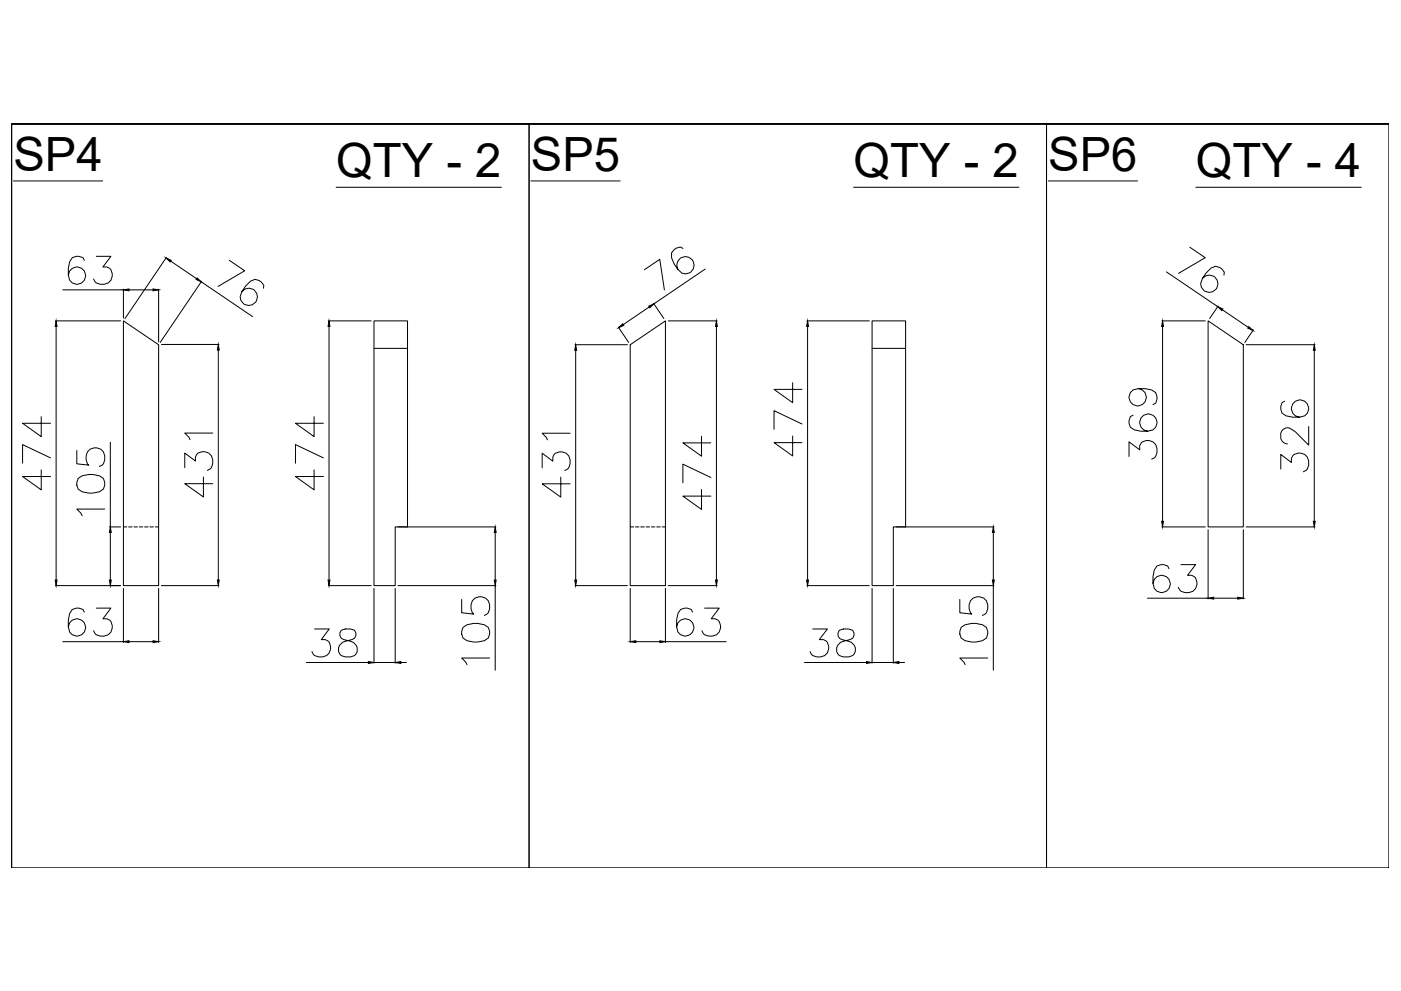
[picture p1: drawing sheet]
<svg xmlns="http://www.w3.org/2000/svg" width="594mm" height="420mm" viewBox="0 0 594 420" stroke-linecap="round" stroke-linejoin="round" font-family="sans-serif">
<defs><g id="words">
<g font-size="20">
<text x="5.7" y="72.5">SP4</text>
<text x="142.5" y="75.2">QTY - 2</text>
<text x="225.1" y="72.5">SP5</text>
<text x="361.9" y="75.2">QTY - 2</text>
<text x="444.5" y="72.5">SP6</text>
<text x="507.1" y="75.2">QTY - 4</text>
</g>
</g></defs>
<!-- layer: HIDDEN -->
<g fill="none" stroke="#000" stroke-width=".42">
<path d="M52.3 223.4h1.5M54.5 223.4h1.5M56.8 223.4h1.5M59.1 223.4h1.5M61.3 223.4h1.5M63.6 223.4h1.5M65.8 223.4h1.5M267.2 223.4h1.5M269.4 223.4h1.5M271.7 223.4h1.5M274 223.4h1.5M276.2 223.4h1.5"/>
<path d="M278.5 223.4h1.5M280.7 223.4h1.5"/>
</g>
<!-- layer: 0 -->
<g fill="none" stroke="#000" stroke-width=".42">
<path d="M4.9 52.5h219.5v315.4h-219.5zM4.9 52.5h584h-584v315.4M224.4 52.5h219.4v315.4h-219.4zM443.8 52.5h145.1v315.4h-145.1zM5.7 76.7h37.8M142.5 79.4h70.1M225.1 76.7h37.9M361.9 79.4h70.2M444.5 76.7h37.9M507.1 79.4h70.1M35.7 110.4l-.5-1.2a3.9 3.9 0 0 0-5.7 1.7l-.5 2.9v2.8l.5 2.2a3.7 3.7 0 0 0 6 .4 3.7 3.7 0 0 0-1.5-5.7 3.7 3.7 0 0 0-5 3.1M40.8 108.7h6.2l-3.4 4.5a3.2 3.2 0 0 1 4 3.9 4.4 4.4 0 0 1-7.3 2.3l-.6-1.1"/>
<path d="M70.6 109.1l-17.6 26M72.4 110.7l11 7.5M85.3 119.5l21.8 14.7M85.5 119.2l-17.6 26M97.2 110.4l6.6 4.4-11.3 6.6M273.2 114.4l6.6-4.4 1.9 12.9M289.6 105.3l-1.1-.6a3.9 3.9 0 0 0-3.7 4.6l1.1 2.6 1.6 2.4 1.7 1.5a3.7 3.7 0 0 0 5.1-3 3.7 3.7 0 0 0-4.4-3.9 3.7 3.7 0 0 0-2.4 5.4M299 114.1l-21.7 14.7M494.6 115.3l21.8 14.7M504.5 104.8l6.6 4.5-11.3 6.6M519 116.7l.2-1.3a3.9 3.9 0 0 0-5.7-1.7l-2 2-1.6 2.3-.8 2.2a3.7 3.7 0 0 0 4.7 3.6 3.7 3.7 0 0 0 2-5.5 3.7 3.7 0 0 0-5.9-.3M23.5 136h27.6"/>
<path d="M23.8 138.4v107.5M26.6 122.9h25.7M52.3 136l15 10.2v102.1h-15zM52.3 122.6v12.3M54.7 122.9h10.2M67.3 122.6v22.4M111.7 122.2l.2-1.2a3.9 3.9 0 0 0-5.7-1.8l-2 2-1.6 2.4-.8 2.1a3.7 3.7 0 0 0 4.7 3.7 3.7 3.7 0 0 0 2.1-5.6 3.7 3.7 0 0 0-6-.2M139.2 136h18.2M139.5 138.4v107.5M158.6 136h14.2v87.4h-5.2v24.9h-9zM262.2 138.7l4.4 6.5M275.3 130.1l-11 7.5"/>
<path d="M277.1 128.6l4.4 6.5M283.4 136h20.7M303.8 138.4v107.5M342.1 136h26.5M342.4 138.4v107.5M369.8 136h14.2v87.4h-5.2v24.9h-9zM492.7 136h18.4M493 138.4v82.6M512.3 136l14.9 10.2v77.2h-14.9zM516.5 129.8l-3.6 5.3M518.3 131.3l11 7.5M531.5 139.9l-3.6 5.3"/>
<path d="M68.4 146h24.5M92.6 148.4v97.5M158.6 147.7h14.2M243.8 146.2h22.3M244.1 148.5v97.4M267.2 146.2l15-10.2v112.3h-15zM369.8 147.7h14.2M528.4 146.2h29.2M557.3 148.5v72.5M17.5 176.6v8.5l-7.9-5.6h11.8M133.2 176.6v8.5l-7.9-5.6h11.8M336.1 162.3v8.4l-7.9-5.6h11.9"/>
<path d="M340.1 179.8l-11.9-5.7v7.9M480.4 176.1l-1.1 .5a3.8 3.8 0 0 0 1.7 5.7l2.8 .5h2.9l2.2-.5a3.7 3.7 0 0 0 .4-6 3.7 3.7 0 0 0-5.8 1.5 3.7 3.7 0 0 0 3.2 5M482.7 164.8a3.7 3.7 0 0 1 3.2 5 3.7 3.7 0 0 1-5.8 1.5 3.7 3.7 0 0 1 .3-6 10.7 10.7 0 0 1 9.6 1.2l.6 1.6v1.2l-.6 1.7-1.1 .5M544.8 170.1l-1.1 .6a3.8 3.8 0 0 0 1.6 5.6l2.9 .6h2.8l2.2-.6a3.7 3.7 0 0 0 .4-5.9 3.7 3.7 0 0 0-5.8 1.4 3.7 3.7 0 0 0 3.2 5.1M17.5 199.2v8.5l-7.9-5.7h11.8M21.4 194.1l-11.8-5.6v7.9M32.6 191v5.6l5 .6a4.2 4.2 0 0 1 0-6.2 4.2 4.2 0 0 1 6.3 .6 4.8 4.8 0 0 1-.6 5.6l-1.1 .6M46.8 187.5v35.9M78.3 198.3v-6.2l4.6 3.4a3.2 3.2 0 0 1 3.9-4 4.4 4.4 0 0 1 2.3 7.4l-1.2 .5M90.2 183.6h-11.9l1.7 1.7 .6 1.1M133.2 199.2v8.5l-7.9-5.7h11.8M137.1 194.1l-11.8-5.6v7.9"/>
<path d="M229.9 198.4v-6.3l4.5 3.4a3.2 3.2 0 0 1 4-3.9 4.4 4.4 0 0 1 2.2 7.3l-1.1 .6M241.7 183.7h-11.8l1.7 1.7 .6 1.1M297.5 184.9v8.5l-7.9-5.6h11.8M336.1 184.8v8.5l-7.9-5.6h11.9M478.8 193.5v-6.2l4.5 3.4a3.2 3.2 0 0 1 3.9-3.9 4.4 4.4 0 0 1 2.3 7.3l-1.1 .6M543.1 198.9v-6.2l4.5 3.4a3.2 3.2 0 0 1 4-4 4.4 4.4 0 0 1 2.2 7.4l-1.1 .5M554.9 180.8v7.9l-5.6-5.6-1.7-1.1a2.8 2.8 0 0 0-4.5 1.7v2.2a2.92 2.92 0 0 0 2.8 2.3M33.1 202.9a9.2 9.2 0 0 1 10.8 0 3.9 3.9 0 0 1-1.7 5.6 9.8 9.8 0 0 1-9.1-1.1l-.5-1.7v-1.2zM44.4 215.8h-11.8l1.7 1.7 .5 1.2M86.3 202.2v8.5l-8-5.6h11.9M237.8 202.3v8.5l-7.9-5.7h11.8M297.5 207.5v8.5l-7.9-5.7h11.8"/>
<path d="M301.4 202.4l-11.8-5.6v7.9M46.5 223.4h4.6M46.8 225.8v20.1M168.8 223.4h41.5M210 225.8v20.1M380 223.4h41.5M421.2 225.8v20.1M492.7 223.4h18.4M500.8 239.4h6.2l-3.4 4.5a3.2 3.2 0 0 1 3.9 4 4.4 4.4 0 0 1-7.3 2.2l-.6-1.1M512.3 224.6v29.3M527.2 224.6v29.3M528.4 223.4h29.2"/>
<path d="M23.5 248.3h27.6M35.7 259.5l-.5-1.1a3.8 3.8 0 0 0-5.7 1.7l-.5 2.8v2.8l.5 2.3a3.7 3.7 0 0 0 6 .4 3.7 3.7 0 0 0-1.5-5.8 3.7 3.7 0 0 0-5 3.1M40.8 257.8h6.2l-3.4 4.6a3.2 3.2 0 0 1 4 3.9 4.4 4.4 0 0 1-7.3 2.3l-.6-1.2M52.3 249.5v22.9M67.3 249.5v22.9M68.4 248.3h24.5M139.2 248.3h18.2M158.6 249.5v31.7M167.6 249.5v31.7M168.8 248.3h41.5M195.8 254.1v5.7l5.1 .6a4.2 4.2 0 0 1-.1-6.3 4.2 4.2 0 0 1 6.3 .6 4.8 4.8 0 0 1-.6 5.7l-1.1 .5M210 248.3v35.9"/>
<path d="M243.8 248.3h22.3M267.2 249.5v22.9M282.2 249.5v22.9M283.4 248.3h20.7M293.7 259.5l-.6-1.1a3.8 3.8 0 0 0-5.6 1.7l-.6 2.8v2.8l.6 2.3a3.7 3.7 0 0 0 5.9 .4 3.7 3.7 0 0 0-1.4-5.8 3.7 3.7 0 0 0-5.1 3.1M298.8 257.8h6.2l-3.4 4.6a3.2 3.2 0 0 1 3.9 3.9 4.4 4.4 0 0 1-7.3 2.3l-.6-1.2M342.1 248.3h26.5M369.8 249.5v31.7M378.8 249.5v31.7M380 248.3h41.5M407 254.1v5.7l5.1 .6a4.2 4.2 0 0 1 0-6.3 4.2 4.2 0 0 1 6.2 .6 4.8 4.8 0 0 1-.6 5.7l-1.1 .5M421.2 248.3v35.9"/>
<path d="M486.5 253.6h25.8M495.7 241.1l-.6-1.1a3.9 3.9 0 0 0-5.6 1.6l-.6 2.9v2.8l.6 2.3a3.7 3.7 0 0 0 5.9 .3 3.7 3.7 0 0 0-1.4-5.7 3.7 3.7 0 0 0-5.1 3.1M514.7 253.6h10.1M26.6 272.1h25.7M54.7 272.1h10.2M133.4 266.7h6.2l-3.4 4.5a3.2 3.2 0 0 1 4 3.9 4.4 4.4 0 0 1-7.4 2.3l-.5-1.1M144.7 267.2a2.4 2.4 0 0 0 1.1 4l2.3 .5a3.4 3.4 0 0 1 3.4 3.2 3.4 3.4 0 0 1-2.9 3.6h-2.2a3.3 3.3 0 0 1-2.9-2.7 3.3 3.3 0 0 1 1.8-3.5l3.9-1.1a2.39 2.39 0 0 0 1.1-4l-1.7-.5h-2.2zM196.3 266a9.2 9.2 0 0 1 10.8 0 3.8 3.8 0 0 1-1.7 5.6 9.8 9.8 0 0 1-9.1-1.1l-.5-1.7v-1.1zM207.6 279h-11.8l1.7 1.7 .5 1.1M269.6 272.1h10.2M282.2 272.1h25.7M344.6 266.7h6.2l-3.4 4.5a3.2 3.2 0 0 1 4 3.9 4.4 4.4 0 0 1-7.3 2.3l-.6-1.1"/>
<path d="M355.9 267.2a2.4 2.4 0 0 0 1.1 4l2.3 .5a3.4 3.4 0 0 1 3.4 3.2 3.4 3.4 0 0 1-2.8 3.6h-2.3a3.3 3.3 0 0 1-2.9-2.7 3.3 3.3 0 0 1 1.8-3.5l3.9-1.1a2.4 2.4 0 0 0 1.2-4l-1.7-.5h-2.3zM407.6 266a9.2 9.2 0 0 1 10.7 0 3.8 3.8 0 0 1-1.7 5.6 9.8 9.8 0 0 1-9-1.1l-.6-1.7v-1.1zM418.8 279h-11.8l1.7 1.7 .6 1.1M129.9 280.9h26.3M158.6 280.9h9M170 280.9h2.3M341.1 280.9h26.3M369.8 280.9h9M381.2 280.9h2.3"/>
</g>
<g fill="#000" stroke="#000" stroke-width=".42">
<path d="M70.4 109.4l2.2 1-.5 .6zM83.6 117.8l1.7 1.7-2.2-1zM23.8 136l.4 2.4h-.8zM52.3 122.9l2.4-.4v.8zM64.9 122.5l2.4 .4-2.4 .4zM139.5 136l.4 2.4h-.8zM262.3 138.9l1.8-1.6 .4 .6zM275.1 129.8l2.2-1-1.8 1.7zM303.8 136l.4 2.4h-.8zM342.4 136l.4 2.4h-.8zM493 136l.4 2.4h-.8zM516.4 130l2.1 1-.4 .7z"/>
<path d="M529.6 138.5l1.7 1.6-2.2-1zM92.6 146l.4 2.4h-.8zM244.1 146.2l.4 2.3h-.8zM557.3 146.2l.4 2.3h-.8zM46.8 223.4l.4 2.4h-.8zM210 223.4l.4 2.4h-.8zM421.2 223.4l.4 2.4h-.8zM492.6 221h.8l-.4 2.4zM556.9 221h.8l-.4 2.4zM23.4 245.9h.8l-.4 2.4zM46.4 245.9h.8l-.4 2.4zM92.2 245.9h.8l-.4 2.4z"/>
<path d="M139.1 245.9h.8l-.4 2.4zM209.6 245.9h.8l-.4 2.4zM243.7 245.9h.8l-.4 2.4zM303.4 245.9h.8l-.4 2.4zM342 245.9h.8l-.4 2.4zM420.8 245.9h.8l-.4 2.4zM512.3 253.6l2.4-.4v.8zM524.8 253.2l2.4 .4-2.4 .4zM52.3 272.1l2.4-.4v.7zM64.9 271.7l2.4 .4-2.4 .3zM267.2 272.1l2.4-.4v.7zM279.8 271.7l2.4 .4-2.4 .3z"/>
<path d="M156.2 280.5l2.4 .4-2.4 .4zM167.6 280.9l2.4-.4v.8zM367.4 280.5l2.4 .4-2.4 .4zM378.8 280.9l2.4-.4v.8z"/>
</g>
<use href="#words"/>
</svg>
